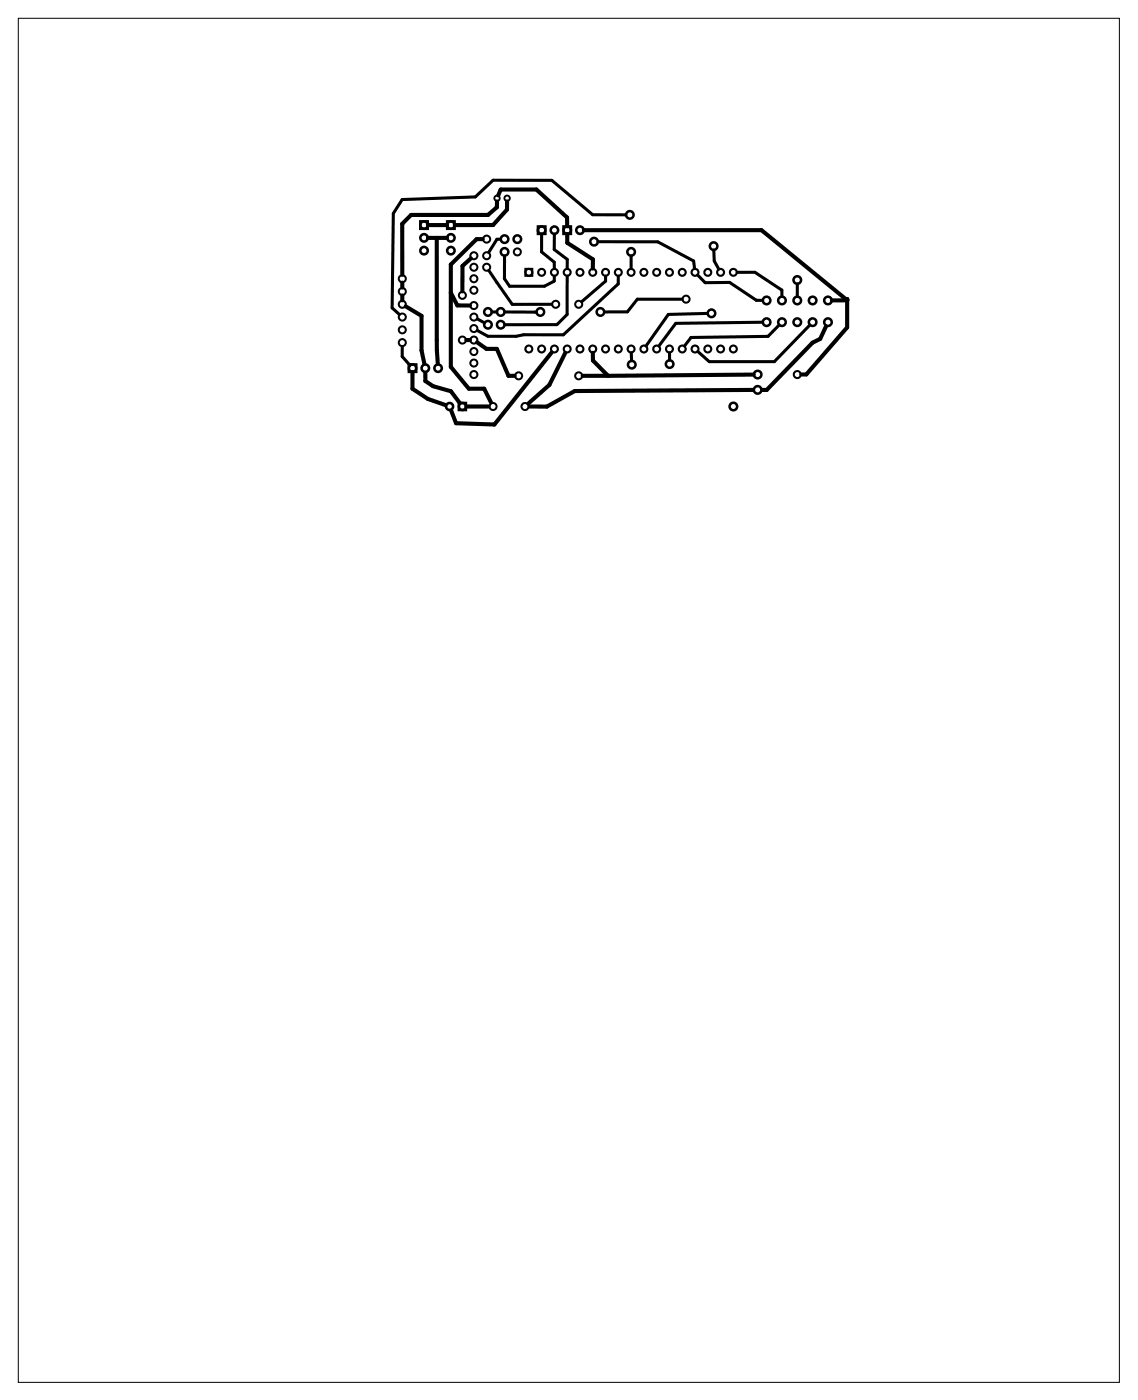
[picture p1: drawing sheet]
<svg xmlns="http://www.w3.org/2000/svg" width="226mm" height="278mm" viewBox="0 0 226 278" stroke-linecap="round" stroke-linejoin="round" font-family="sans-serif">
<path d="M3.6 3.6h218.8v271.2h-218.8z" fill="none" stroke="#000" stroke-width=".2"/>
<g fill="none" stroke="#000" stroke-width=".5">
<circle cx="100.3" cy="47.5" r=".75"/>
<circle cx="100.3" cy="50.1" r=".75"/>
<circle cx="102.8" cy="47.5" r=".75"/>
<circle cx="118" cy="48.1" r=".75"/>
<circle cx="125.2" cy="42.7" r=".75"/>
<circle cx="125.4" cy="50.1" r=".75"/>
<circle cx="141.8" cy="48.9" r=".75"/>
<circle cx="152.3" cy="59.7" r=".75"/>
<circle cx="155.4" cy="59.7" r=".75"/>
<circle cx="158.4" cy="55.7" r=".75"/>
<circle cx="158.4" cy="59.7" r=".75"/>
<circle cx="161.5" cy="59.7" r=".75"/>
<circle cx="164.5" cy="59.7" r=".75"/>
<circle cx="97" cy="62" r=".75"/>
<circle cx="97" cy="64.6" r=".75"/>
<circle cx="99.5" cy="64.6" r=".75"/>
<circle cx="99.5" cy="62" r=".75"/>
<circle cx="107.4" cy="62" r=".75"/>
<circle cx="119.3" cy="62" r=".75"/>
<circle cx="125.5" cy="72.5" r=".75"/>
<circle cx="133.1" cy="72.4" r=".75"/>
<circle cx="141.4" cy="62.3" r=".75"/>
<circle cx="150.6" cy="77.5" r=".75"/>
<circle cx="150.6" cy="74.5" r=".75"/>
<circle cx="152.3" cy="64.1" r=".75"/>
<circle cx="155.4" cy="64.1" r=".75"/>
<circle cx="158.4" cy="64.1" r=".75"/>
<circle cx="161.5" cy="64.1" r=".75"/>
<circle cx="164.5" cy="64.1" r=".75"/>
<circle cx="145.7" cy="80.8" r=".75"/>
</g>
<g fill="none" stroke="#000" stroke-width=".51">
<path d="M83.5 44h1.5v1.5h-1.5zM88.9 44h1.4v1.5h-1.4zM106.9 45h1.5v1.5h-1.5zM112 45h1.4v1.5h-1.4zM81.2 72.5h1.5v1.4h-1.5zM91.2 80.1h1.4v1.4h-1.4z"/>
<circle cx="84.3" cy="49.8" r=".74"/>
<circle cx="84.3" cy="44.7" r=".74"/>
<circle cx="84.3" cy="47.3" r=".74"/>
<circle cx="89.6" cy="49.8" r=".74"/>
<circle cx="89.6" cy="44.7" r=".74"/>
<circle cx="89.6" cy="47.3" r=".74"/>
<circle cx="107.6" cy="45.8" r=".74"/>
<circle cx="110.2" cy="45.8" r=".74"/>
<circle cx="112.7" cy="45.8" r=".74"/>
<circle cx="115.2" cy="45.8" r=".74"/>
<circle cx="82" cy="73.2" r=".74"/>
<circle cx="84.5" cy="73.2" r=".74"/>
<circle cx="87.1" cy="73.2" r=".74"/>
<circle cx="89.3" cy="80.8" r=".7"/>
<circle cx="91.9" cy="80.8" r=".7"/>
</g>
<g fill="none" stroke="#000" stroke-width=".4">
<circle cx="79.9" cy="55.4" r=".7"/>
<circle cx="79.9" cy="58" r=".7"/>
<circle cx="91.9" cy="58.7" r=".7"/>
<circle cx="94.2" cy="50.8" r=".7"/>
<circle cx="94.2" cy="55.4" r=".7"/>
<circle cx="94.2" cy="57.7" r=".7"/>
<circle cx="94.2" cy="53.1" r=".7"/>
<circle cx="96.7" cy="53.1" r=".7"/>
<circle cx="96.7" cy="47.5" r=".7"/>
<circle cx="96.7" cy="50.8" r=".7"/>
<circle cx="102.8" cy="50.1" r=".7"/>
<circle cx="136.3" cy="59.5" r=".7"/>
<circle cx="79.9" cy="65.6" r=".7"/>
<circle cx="79.9" cy="68.1" r=".7"/>
<circle cx="79.9" cy="63" r=".7"/>
<circle cx="79.9" cy="60.5" r=".7"/>
<circle cx="91.9" cy="67.6" r=".7"/>
<circle cx="94.2" cy="67.6" r=".7"/>
<circle cx="94.2" cy="63" r=".7"/>
<circle cx="94.2" cy="72.2" r=".7"/>
<circle cx="94.2" cy="69.9" r=".7"/>
<circle cx="94.2" cy="60.8" r=".7"/>
<circle cx="94.2" cy="65.3" r=".7"/>
<circle cx="94.2" cy="74.5" r=".7"/>
<circle cx="103.1" cy="74.7" r=".7"/>
<circle cx="110.4" cy="60.5" r=".7"/>
<circle cx="115" cy="74.7" r=".7"/>
<circle cx="115" cy="60.5" r=".7"/>
<circle cx="158.4" cy="74.5" r=".7"/>
<circle cx="98" cy="80.8" r=".7"/>
<circle cx="104.3" cy="80.8" r=".7"/>
</g>
<g fill="none" stroke="#000" stroke-width=".42">
<path d="M104.4 53.5h1.4v1.3h-1.4z"/>
<circle cx="105.1" cy="54.1" r=".68"/>
<circle cx="107.6" cy="54.1" r=".68"/>
<circle cx="110.2" cy="54.1" r=".68"/>
<circle cx="112.7" cy="54.1" r=".68"/>
<circle cx="115.2" cy="54.1" r=".68"/>
<circle cx="117.8" cy="54.1" r=".68"/>
<circle cx="120.3" cy="54.1" r=".68"/>
<circle cx="122.9" cy="54.1" r=".68"/>
<circle cx="125.4" cy="54.1" r=".68"/>
<circle cx="127.9" cy="54.1" r=".68"/>
<circle cx="130.5" cy="54.1" r=".68"/>
<circle cx="133" cy="54.1" r=".68"/>
<circle cx="135.6" cy="54.1" r=".68"/>
<circle cx="138.1" cy="54.1" r=".68"/>
<circle cx="140.6" cy="54.1" r=".68"/>
<circle cx="143.2" cy="54.1" r=".68"/>
<circle cx="145.7" cy="54.1" r=".68"/>
<circle cx="105.1" cy="69.4" r=".68"/>
<circle cx="107.6" cy="69.4" r=".68"/>
<circle cx="110.2" cy="69.4" r=".68"/>
<circle cx="112.7" cy="69.4" r=".68"/>
<circle cx="115.2" cy="69.4" r=".68"/>
<circle cx="117.8" cy="69.4" r=".68"/>
<circle cx="120.3" cy="69.4" r=".68"/>
<circle cx="122.9" cy="69.4" r=".68"/>
<circle cx="125.4" cy="69.4" r=".68"/>
<circle cx="127.9" cy="69.4" r=".68"/>
<circle cx="130.5" cy="69.4" r=".68"/>
<circle cx="133" cy="69.4" r=".68"/>
<circle cx="135.6" cy="69.4" r=".68"/>
<circle cx="138.1" cy="69.4" r=".68"/>
<circle cx="140.6" cy="69.4" r=".68"/>
<circle cx="143.2" cy="69.4" r=".68"/>
<circle cx="145.7" cy="69.4" r=".68"/>
</g>
<g fill="none" stroke="#000" stroke-width=".37">
<circle cx="98.8" cy="39.4" r=".54"/>
<circle cx="100.8" cy="39.4" r=".54"/>
</g>
<g fill="none" stroke="#000" stroke-width=".61">
<path d="M97.1 53.8l4.7 6.7h7.8M99.5 47.6h-.8l-1.6 2.6M100.3 50.9l-.1 4.5 1.1 1.5h6.9l1.9-1 .1-1M107.6 46.5v3.6l2.5 2 .1 1.3M110.2 46.5l-.1 3.1 2.6 2v1.8M112.7 54.9v7.6l-2 2-10.4 .1M118.8 48.1h11.9l7.1 3.8 .2 1.5M120.3 54.9v1l-4.7 4.1M122.9 54.9v1.5l-11 10.2h-7.8l-1.6 .3h-5.5l-2.2-1.2M124.4 42.7h-6.6l-8.1-6.8-11.7-.1-3.6 3.4-14.5 .5-1.7 2.7-.3 18.8 1.5 1.3M125.4 50.9v2.5M135.5 59.5h-8.9l-1.9 2.5h-4.6"/>
<path d="M138.6 54.7l1.5 1.5 4.9-.1 5.3 3.6h1.2M141.8 49.7l.1 2.2 .9 1.6M146.5 54.1h3.5l5.4 3.6v1.3M158.4 56.5v2.5M79.9 68.9v2l1.6 1.7M94.9 63.4l1.4 .8M97.7 62h1M100.3 62h6.3M125.4 70.1l.1 1.6M133 70.1l.1 1.5M140.6 62.3l-7.8 .2-4.4 6.3M151.5 64.1l-17.2 .2-3.4 4.5"/>
<path d="M154.8 64.6l-2.2 2.3-15.3 .2-1.3 1.7M160.9 64.6l-7 7.3h-13l-2.2-2"/>
</g>
<g fill="none" stroke="#000" stroke-width=".81">
<path d="M99 38.8l.5-1.1h7.1l6.1 5.5v1.8M79.9 56.2v1M79.9 58.7v1M85 47.3h1.8M85 44.7h3.8M86.8 47.3v22.4l.2 2.6M88.8 47.3h-2M89.6 58.2l1.3 2.5h2.5M93.6 51.4l-1.7 1.5v5M95.9 47.5h-1.2l-5.1 5.1v20.3l3.6 4.4h3l1.4 2.7M98.8 40l-.1 1.2-1.7 1.5h-15.3l-1.8 1.8v10.1M100.8 40l-.1 1.7-2.7 3h-7.6"/>
<path d="M112.7 46.5v1.8l5.1 3.3v1.8M116 45.8h35.3l17.1 13.9h-3.1M168.3 59.5v5.6l-8.1 9.3-1 .1M168.3 59.5h.1M80.6 60.9l3.2 1.9v6.9l.5 2.6M82 74v3.3l3 2 3.5 1.2M84.5 74.1v1.7l1.6 1 3.5 1 1.8 2.3M92.7 67.6h.7M94.8 68.1l1.9 1.3h2l2.3 5.3h1.3M109.6 70.1l-11.4 14.3-7.6-.3-.9-2.5M112.3 70.2l-3.1 6.3-4.2 3.7M117.8 70.1v1.6l3 3"/>
<path d="M120.8 74.7h-5M149.6 77.5l-35.4 .2-5.5 3.1h-3.5M149.8 74.5l-29 .2M164.1 64.9l-1.1 2.5-1.5 .7-9.2 9.4h-.8M92.7 80.8h4.4"/>
</g>
</svg>
